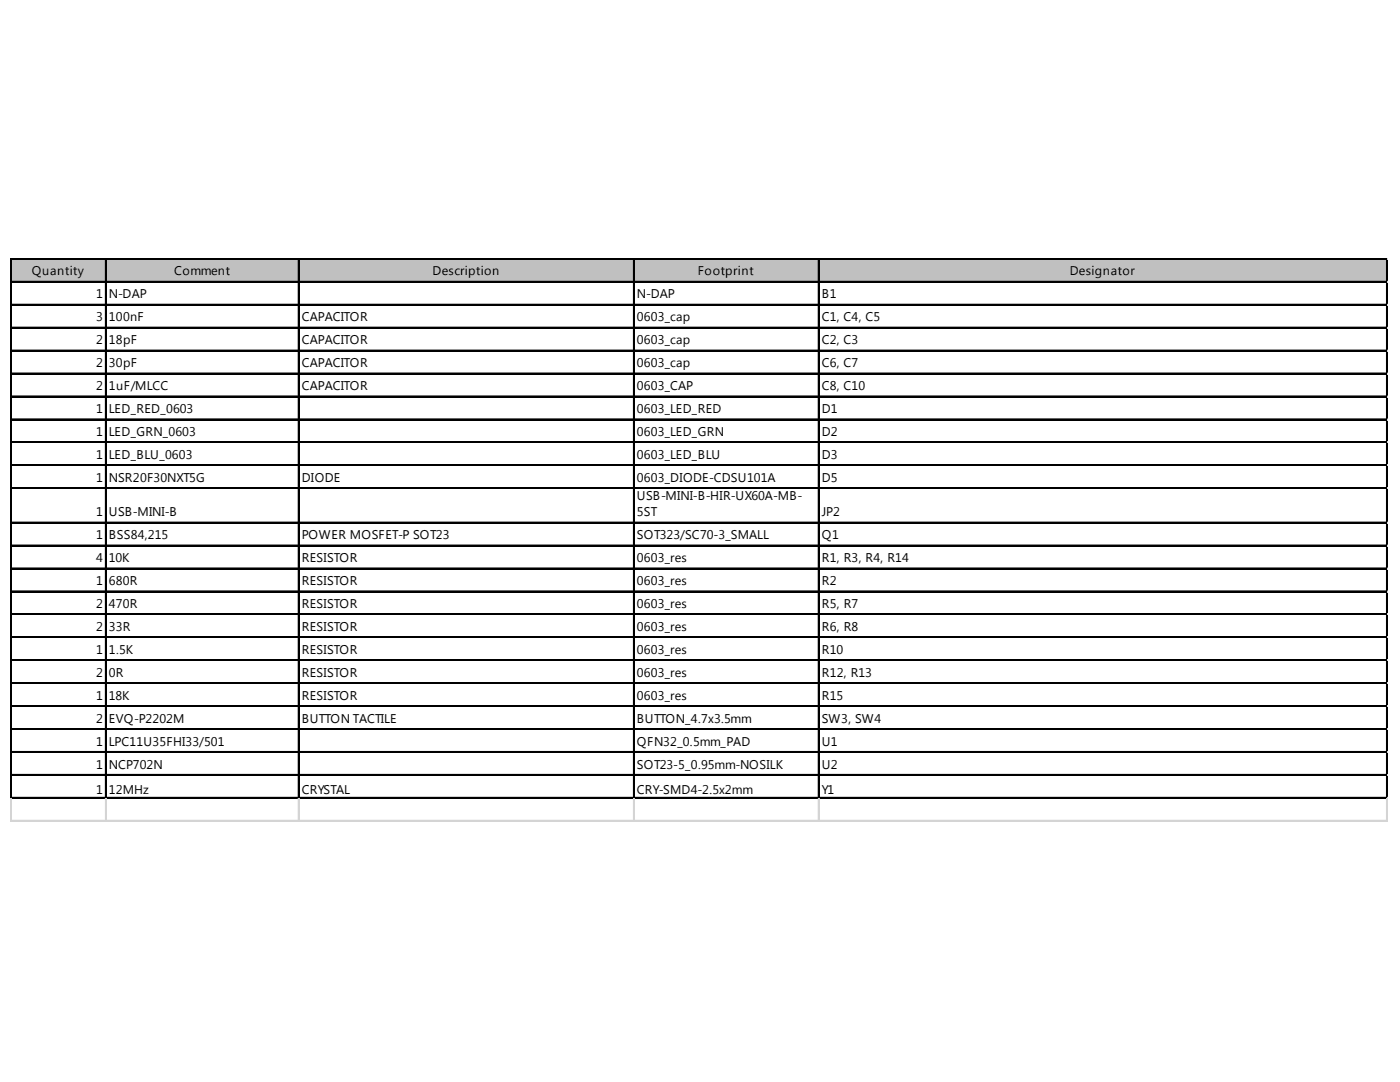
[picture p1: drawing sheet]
<svg xmlns="http://www.w3.org/2000/svg" width="279mm" height="216mm" viewBox="0 0 279 216" stroke-linecap="round" stroke-linejoin="round" font-family="sans-serif">
<defs><g id="words">
<g font-size="2.5">
<text x="6.4" y="55">Quantity</text>
<text x="19.2" y="59.5">1</text>
<text x="21.7" y="59.5">N-DAP</text>
<text x="34.8" y="55">Comment</text>
<text x="86.3" y="55">Description</text>
<text x="127.1" y="59.5">N-DAP</text>
<text x="139.3" y="55">Footprint</text>
<text x="164" y="59.5">B1</text>
<text x="213.5" y="55">Designator</text>
<text x="19.2" y="64.1">3</text>
<text x="21.7" y="64.1">100nF</text>
<text x="60.2" y="64.1">CAPACITOR</text>
<text x="127.1" y="64.1">0603_cap</text>
<text x="164" y="64.1">C1, C4, C5</text>
<text x="19.2" y="68.7">2</text>
<text x="21.7" y="68.7">18pF</text>
<text x="60.2" y="68.7">CAPACITOR</text>
<text x="127.1" y="68.7">0603_cap</text>
<text x="164" y="68.7">C2, C3</text>
<text x="19.2" y="73.3">2</text>
<text x="19.2" y="77.8">2</text>
<text x="21.7" y="73.3">30pF</text>
<text x="21.7" y="77.8">1uF/MLCC</text>
<text x="60.2" y="73.3">CAPACITOR</text>
<text x="60.2" y="77.8">CAPACITOR</text>
<text x="127.1" y="73.3">0603_cap</text>
<text x="127.1" y="77.8">0603_CAP</text>
<text x="164" y="73.3">C6, C7</text>
<text x="164" y="77.8">C8, C10</text>
<text x="19.2" y="82.4">1</text>
<text x="21.7" y="82.4">LED_RED_0603</text>
<text x="127.1" y="82.4">0603_LED_RED</text>
<text x="164" y="82.4">D1</text>
<text x="19.2" y="87">1</text>
<text x="21.7" y="87">LED_GRN_0603</text>
<text x="127.1" y="87">0603_LED_GRN</text>
<text x="164" y="87">D2</text>
<text x="19.2" y="91.6">1</text>
<text x="21.7" y="91.6">LED_BLU_0603</text>
<text x="127.1" y="91.6">0603_LED_BLU</text>
<text x="164" y="91.6">D3</text>
<text x="19.2" y="96.2">1</text>
<text x="21.7" y="96.2">NSR20F30NXT5G</text>
<text x="60.2" y="96.2">DIODE</text>
<text x="127.1" y="96.2">0603_DIODE-CDSU101A</text>
<text x="127.1" y="99.8">USB-MINI-B-HIR-UX60A-MB-</text>
<text x="164" y="96.2">D5</text>
<text x="19.2" y="103">1</text>
<text x="19.2" y="107.6">1</text>
<text x="21.7" y="103">USB-MINI-B</text>
<text x="21.7" y="107.6">BSS84,215</text>
<text x="60.2" y="107.6">POWER MOSFET-P SOT23</text>
<text x="127.1" y="103">5ST</text>
<text x="127.1" y="107.6">SOT323/SC70-3_SMALL</text>
<text x="164" y="103">JP2</text>
<text x="164" y="107.6">Q1</text>
<text x="19.2" y="112.2">4</text>
<text x="21.7" y="112.2">10K</text>
<text x="60.2" y="112.2">RESISTOR</text>
<text x="127.1" y="112.2">0603_res</text>
<text x="164" y="112.2">R1, R3, R4, R14</text>
<text x="19.2" y="116.7">1</text>
<text x="21.7" y="116.7">680R</text>
<text x="60.2" y="116.7">RESISTOR</text>
<text x="127.1" y="116.7">0603_res</text>
<text x="164" y="116.7">R2</text>
<text x="19.2" y="121.3">2</text>
<text x="19.2" y="125.9">2</text>
<text x="21.7" y="121.3">470R</text>
<text x="21.7" y="125.9">33R</text>
<text x="60.2" y="121.3">RESISTOR</text>
<text x="60.2" y="125.9">RESISTOR</text>
<text x="127.1" y="121.3">0603_res</text>
<text x="127.1" y="125.9">0603_res</text>
<text x="164" y="121.3">R5, R7</text>
<text x="164" y="125.9">R6, R8</text>
<text x="19.2" y="130.5">1</text>
<text x="21.7" y="130.5">1.5K</text>
<text x="60.2" y="130.5">RESISTOR</text>
<text x="127.1" y="130.5">0603_res</text>
<text x="164" y="130.5">R10</text>
<text x="19.2" y="135.1">2</text>
<text x="21.7" y="135.1">0R</text>
<text x="60.2" y="135.1">RESISTOR</text>
<text x="127.1" y="135.1">0603_res</text>
<text x="164" y="135.1">R12, R13</text>
<text x="19.2" y="139.6">1</text>
<text x="21.7" y="139.6">18K</text>
<text x="60.2" y="139.6">RESISTOR</text>
<text x="127.1" y="139.6">0603_res</text>
<text x="164" y="139.6">R15</text>
<text x="19.2" y="144.2">2</text>
<text x="19.2" y="148.8">1</text>
<text x="21.7" y="144.2">EVQ-P2202M</text>
<text x="21.7" y="148.8">LPC11U35FHI33/501</text>
<text x="60.2" y="144.2">BUTTON TACTILE</text>
<text x="127.1" y="144.2">BUTTON_4.7x3.5mm</text>
<text x="127.1" y="148.8">QFN32_0.5mm_PAD</text>
<text x="164" y="144.2">SW3, SW4</text>
<text x="164" y="148.8">U1</text>
<text x="19.2" y="153.4">1</text>
<text x="21.7" y="153.4">NCP702N</text>
<text x="127.1" y="153.4">SOT23-5_0.95mm-NOSILK</text>
<text x="164" y="153.4">U2</text>
<text x="19.2" y="158.4">1</text>
<text x="21.7" y="158.4">12MHz</text>
<text x="60.2" y="158.4">CRYSTAL</text>
<text x="127.1" y="158.4">CRY-SMD4-2.5x2mm</text>
<text x="164" y="158.4">Y1</text>
</g>
</g></defs>
<path d="M2.2 51.7h274.7v4.7h-274.7z" fill="#c0c0c0"/>
<g fill="none" stroke="#000" stroke-width=".23">
<path d="M2 51.6v107.7M2.1 51.6v107.7M2.3 51.6h274.6M2.3 51.7h274.6M2.3 56.1h274.6M2.3 56.3h274.6M21 51.8v107.5M21.2 51.8v107.5M59.5 51.8v107.5M59.6 51.8v107.5M126.4 51.8v107.5M126.5 51.8v107.5"/>
<path d="M163.3 51.8v107.5M163.4 51.8v107.5M276.7 51.8v107.5M276.8 51.8v107.5M2.3 60.7h274.6M2.3 60.8h274.6M2.3 65.3h274.6M2.3 65.4h274.6M2.3 69.9h274.6M2.3 70h274.6M2.3 74.4h274.6M2.3 74.6h274.6"/>
<path d="M2.3 79h274.6M2.3 79.1h274.6M2.3 83.6h274.6M2.3 83.7h274.6M2.3 88.2h274.6M2.3 88.3h274.6M2.3 92.8h274.6M2.3 92.9h274.6M2.3 97.3h274.6M2.3 97.4h274.6M2.3 104.2h274.6M2.3 104.3h274.6"/>
<path d="M2.3 108.8h274.6M2.3 108.9h274.6M2.3 113.3h274.6M2.3 113.5h274.6M2.3 117.9h274.6M2.3 118h274.6M2.3 122.5h274.6M2.3 122.6h274.6M2.3 127.1h274.6M2.3 127.2h274.6M2.3 131.7h274.6M2.3 131.8h274.6"/>
<path d="M2.3 136.2h274.6M2.3 136.3h274.6M2.3 140.8h274.6M2.3 140.9h274.6M2.3 145.4h274.6M2.3 145.5h274.6M2.3 150h274.6M2.3 150.1h274.6M2.3 154.5h274.6M2.3 154.6h274.6M2.3 159.1h274.6M2.3 159.2h274.6"/>
</g>
<g fill="none" stroke="#d4d4d4" stroke-width=".23">
<path d="M276.9 51.6h.1M2 159.3v4.7M2.1 159.3v4.7M21 159.3v4.7M21.2 159.3v4.7M59.5 159.3v4.7M59.6 159.3v4.7M126.4 159.3v4.7M126.5 159.3v4.7M163.3 159.3v4.7M163.4 159.3v4.7M276.7 159.3v4.7"/>
<path d="M276.8 159.3v4.7"/>
</g>
<path d="M276.9 51.6l.1 .2z" fill="#d4d4d4"/>
<path d="M276.9 56.1h.1" fill="none" stroke="#d4d4d4" stroke-width=".23"/>
<path d="M276.9 56.1l.1 .3z" fill="#d4d4d4"/>
<path d="M276.9 60.7h.1" fill="none" stroke="#d4d4d4" stroke-width=".23"/>
<path d="M276.9 60.7l.1 .2z" fill="#d4d4d4"/>
<path d="M276.9 65.3h.1" fill="none" stroke="#d4d4d4" stroke-width=".23"/>
<path d="M276.9 65.3l.1 .2z" fill="#d4d4d4"/>
<path d="M276.9 69.9h.1" fill="none" stroke="#d4d4d4" stroke-width=".23"/>
<path d="M276.9 69.9l.1 .2z" fill="#d4d4d4"/>
<path d="M276.9 74.4h.1" fill="none" stroke="#d4d4d4" stroke-width=".23"/>
<path d="M276.9 74.4l.1 .3z" fill="#d4d4d4"/>
<path d="M276.9 79h.1" fill="none" stroke="#d4d4d4" stroke-width=".23"/>
<path d="M276.9 79l.1 .3z" fill="#d4d4d4"/>
<path d="M276.9 83.6h.1" fill="none" stroke="#d4d4d4" stroke-width=".23"/>
<path d="M276.9 83.6l.1 .2z" fill="#d4d4d4"/>
<path d="M276.9 88.2h.1" fill="none" stroke="#d4d4d4" stroke-width=".23"/>
<path d="M276.9 88.2l.1 .2z" fill="#d4d4d4"/>
<path d="M276.9 92.8h.1" fill="none" stroke="#d4d4d4" stroke-width=".23"/>
<path d="M276.9 92.8l.1 .2z" fill="#d4d4d4"/>
<path d="M276.9 97.3h.1" fill="none" stroke="#d4d4d4" stroke-width=".23"/>
<path d="M276.9 97.3l.1 .3z" fill="#d4d4d4"/>
<path d="M276.9 104.2h.1" fill="none" stroke="#d4d4d4" stroke-width=".23"/>
<path d="M276.9 104.2l.1 .2z" fill="#d4d4d4"/>
<path d="M276.9 108.8h.1" fill="none" stroke="#d4d4d4" stroke-width=".23"/>
<path d="M276.9 108.8l.1 .2z" fill="#d4d4d4"/>
<path d="M276.9 113.3h.1" fill="none" stroke="#d4d4d4" stroke-width=".23"/>
<path d="M276.9 113.3l.1 .3z" fill="#d4d4d4"/>
<path d="M276.9 117.9h.1" fill="none" stroke="#d4d4d4" stroke-width=".23"/>
<path d="M276.9 117.9l.1 .3z" fill="#d4d4d4"/>
<path d="M276.9 122.5h.1" fill="none" stroke="#d4d4d4" stroke-width=".23"/>
<path d="M276.9 122.5l.1 .2z" fill="#d4d4d4"/>
<path d="M276.9 127.1h.1" fill="none" stroke="#d4d4d4" stroke-width=".23"/>
<path d="M276.9 127.1l.1 .2z" fill="#d4d4d4"/>
<path d="M276.9 131.7h.1" fill="none" stroke="#d4d4d4" stroke-width=".23"/>
<path d="M276.9 131.7l.1 .2z" fill="#d4d4d4"/>
<path d="M276.9 136.2h.1" fill="none" stroke="#d4d4d4" stroke-width=".23"/>
<path d="M276.9 136.2l.1 .3z" fill="#d4d4d4"/>
<path d="M276.9 140.8h.1" fill="none" stroke="#d4d4d4" stroke-width=".23"/>
<path d="M276.9 140.8l.1 .2z" fill="#d4d4d4"/>
<path d="M276.9 145.4h.1" fill="none" stroke="#d4d4d4" stroke-width=".23"/>
<path d="M276.9 145.4l.1 .2z" fill="#d4d4d4"/>
<path d="M276.9 150h.1" fill="none" stroke="#d4d4d4" stroke-width=".23"/>
<path d="M276.9 150l.1 .2z" fill="#d4d4d4"/>
<path d="M276.9 154.5h.1" fill="none" stroke="#d4d4d4" stroke-width=".23"/>
<path d="M276.9 154.5l.1 .3z" fill="#d4d4d4"/>
<path d="M276.9 159.1h.1" fill="none" stroke="#d4d4d4" stroke-width=".23"/>
<path d="M276.9 159.1l.1 .2z" fill="#d4d4d4"/>
<path d="M2 163.7h275M2 163.8h275" fill="none" stroke="#d4d4d4" stroke-width=".23"/>
<use href="#words"/>
</svg>
